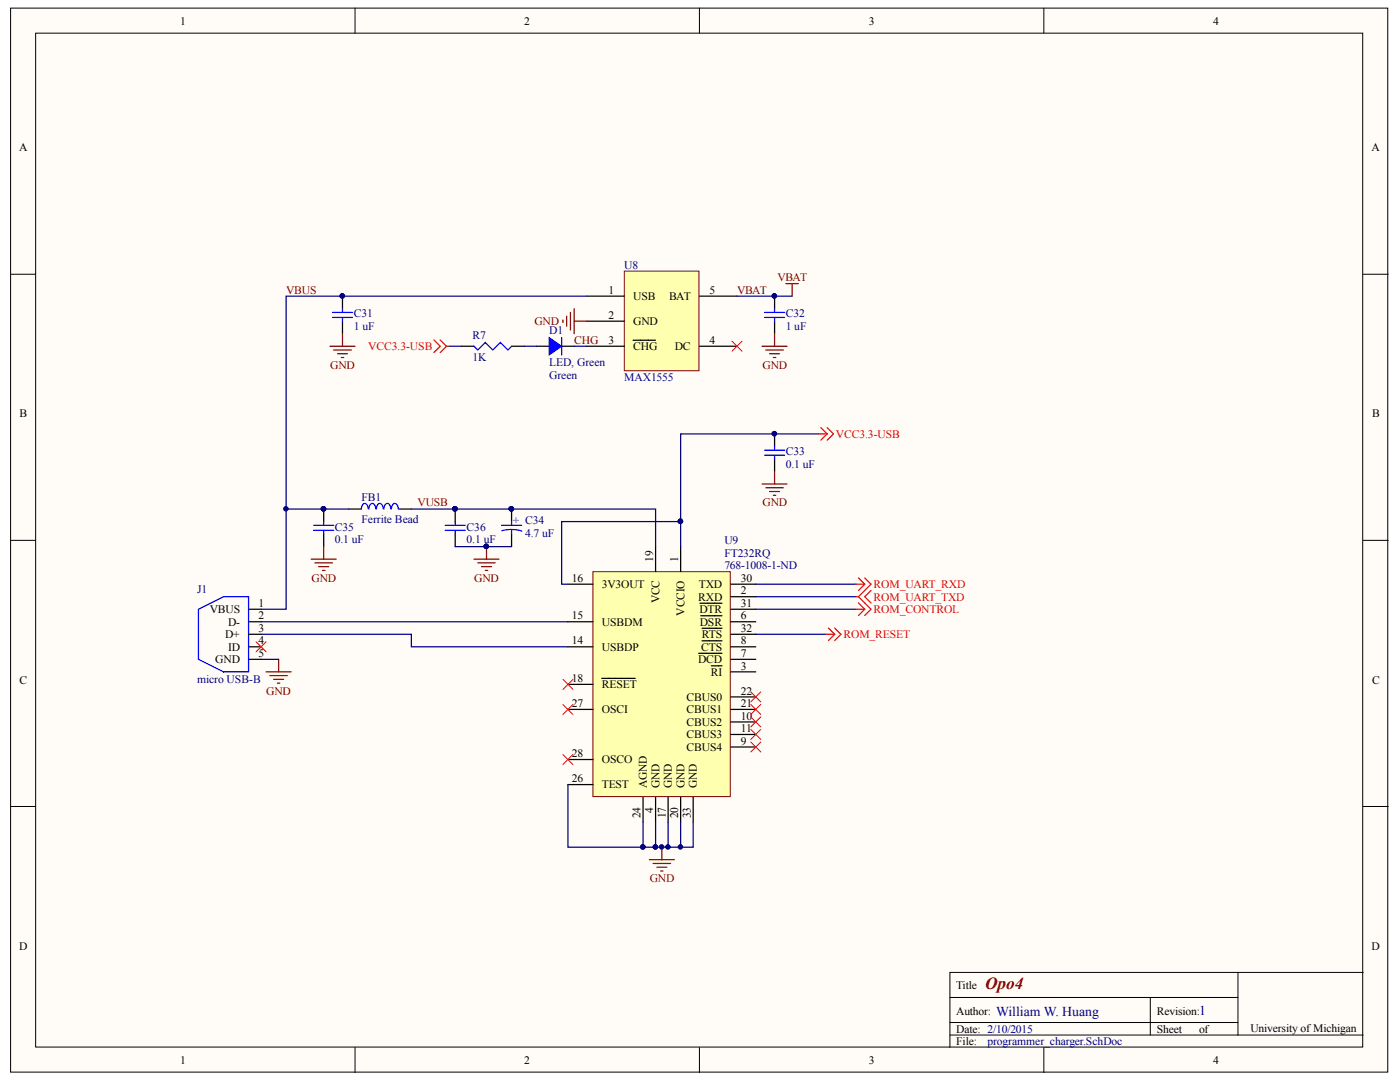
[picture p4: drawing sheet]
<svg xmlns="http://www.w3.org/2000/svg" width="279mm" height="216mm" viewBox="0 0 279 216" stroke-linecap="round" stroke-linejoin="round" font-family="sans-serif">
<defs><g id="words">
<text font-size="3.4" fill="#800000" x="196.6" y="197.3">Opo4</text>
<g font-size="2.7" fill="#000080">
<text x="198.8" y="202.7">William W. Huang</text>
<text x="239.3" y="202.4">1</text>
</g>
<g font-size="2.3">
<text x="36" y="4.9">1</text>
<text x="104.6" y="4.9">2</text>
<text x="173.4" y="4.9">3</text>
<text x="242.1" y="4.9">4</text>
<text x="3.8" y="30.2">A</text>
<text x="273.7" y="30.2">A</text>
<text x="121.5" y="58.6">1</text>
<text x="126.4" y="59.9">USB</text>
<text x="133.6" y="59.9">BAT</text>
<text x="141.6" y="58.6">5</text>
<text x="121.5" y="63.6">2</text>
<text x="126.4" y="64.9">GND</text>
<text x="121.5" y="68.6">3</text>
<text x="126.4" y="69.8">CHG</text>
<text x="134.7" y="69.8">DC</text>
<text x="141.6" y="68.6">4</text>
<text x="3.9" y="83.3">B</text>
<text x="273.8" y="83.3">B</text>
<text x="130.4" y="112" transform="rotate(-90 130.4 112)">19</text>
<text x="135.3" y="112" transform="rotate(-90 135.3 112)">1</text>
<text x="114.1" y="116.1">16</text>
<text x="120.1" y="117.3">3V3OUT</text>
<text x="139.3" y="119.8">RXD</text>
<text x="139.5" y="117.3">TXD</text>
<text x="147.9" y="118.6">2</text>
<text x="147.9" y="116.1">30</text>
<text x="41.9" y="122.4">VBUS</text>
<text x="45.5" y="124.8">D-</text>
<text x="51.6" y="121.1">1</text>
<text x="51.6" y="123.5">2</text>
<text x="114.1" y="123.5">15</text>
<text x="120.1" y="124.8">USBDM</text>
<text x="131.6" y="120.4" transform="rotate(-90 131.6 120.4)">VCC</text>
<text x="136.6" y="122.9" transform="rotate(-90 136.6 122.9)">VCCIO</text>
<text x="139.6" y="122.4">DTR</text>
<text x="139.7" y="124.8">DSR</text>
<text x="147.9" y="123.5">6</text>
<text x="147.9" y="121.1">31</text>
<text x="44.9" y="127.4">D+</text>
<text x="45.5" y="129.8">ID</text>
<text x="51.6" y="126.1">3</text>
<text x="51.6" y="128.5">4</text>
<text x="51.6" y="131.1">5</text>
<text x="114.1" y="128.5">14</text>
<text x="120.1" y="129.8">USBDP</text>
<text x="139.9" y="129.8">CTS</text>
<text x="140.1" y="127.4">RTS</text>
<text x="147.9" y="131.1">7</text>
<text x="147.9" y="128.5">8</text>
<text x="147.9" y="126.1">32</text>
<text x="3.9" y="136.4">C</text>
<text x="43" y="132.3">GND</text>
<text x="114.1" y="136.1">18</text>
<text x="120.1" y="137.3">RESET</text>
<text x="139.3" y="132.3">DCD</text>
<text x="141.9" y="134.8">RI</text>
<text x="147.9" y="133.6">3</text>
<text x="273.8" y="136.4">C</text>
<text x="114.1" y="141.1">27</text>
<text x="120.1" y="142.3">OSCI</text>
<text x="137" y="142.3">CBUS1</text>
<text x="137" y="139.8">CBUS0</text>
<text x="147.9" y="143.6">10</text>
<text x="147.9" y="141.1">21</text>
<text x="147.9" y="138.6">22</text>
<text x="137" y="149.8">CBUS4</text>
<text x="137" y="144.9">CBUS2</text>
<text x="137" y="147.3">CBUS3</text>
<text x="147.9" y="148.6">9</text>
<text x="147.9" y="146">11</text>
<text x="114.1" y="151">28</text>
<text x="120.1" y="152.3">OSCO</text>
<text x="114.1" y="156.1">26</text>
<text x="120.1" y="157.3">TEST</text>
<text x="129.1" y="157.3" transform="rotate(-90 129.1 157.3)">AGND</text>
<text x="131.6" y="157.3" transform="rotate(-90 131.6 157.3)">GND</text>
<text x="134.1" y="157.3" transform="rotate(-90 134.1 157.3)">GND</text>
<text x="136.6" y="157.3" transform="rotate(-90 136.6 157.3)">GND</text>
<text x="139.1" y="157.3" transform="rotate(-90 139.1 157.3)">GND</text>
<text x="127.8" y="163.3" transform="rotate(-90 127.8 163.3)">24</text>
<text x="130.4" y="162.2" transform="rotate(-90 130.4 162.2)">4</text>
<text x="132.9" y="163.3" transform="rotate(-90 132.9 163.3)">17</text>
<text x="135.3" y="163.3" transform="rotate(-90 135.3 163.3)">20</text>
<text x="137.9" y="163.3" transform="rotate(-90 137.9 163.3)">33</text>
<text x="3.8" y="189.5">D</text>
<text x="273.7" y="189.5">D</text>
<text x="190.8" y="197.3">Title</text>
<text x="190.8" y="202.5">Author:</text>
<text x="230.8" y="202.5">Revision:</text>
<text x="190.8" y="206.1">Date: 2/10/2015</text>
<text x="190.8" y="208.5">File:</text>
<text x="230.8" y="206.1">Sheet</text>
<text x="239.3" y="206.1">of</text>
<text x="249.5" y="205.8">University of Michigan</text>
<text x="36" y="212.3">1</text>
<text x="104.6" y="212.3">2</text>
<text x="173.4" y="212.3">3</text>
<text x="242.1" y="212.3">4</text>
</g>
<g font-size="2.3" fill="#000080">
<text x="124.6" y="53.6">U8</text>
<text x="70.6" y="65.9">1 uF</text>
<text x="70.6" y="63.3">C31</text>
<text x="156.8" y="65.9">1 uF</text>
<text x="156.8" y="63.3">C32</text>
<text x="94.3" y="67.6">R7</text>
<text x="109.6" y="66.6">D1</text>
<text x="94.3" y="72.1">1K</text>
<text x="109.6" y="75.6">Green</text>
<text x="109.6" y="73.1">LED, Green</text>
<text x="124.6" y="76.1">MAX1555</text>
<text x="156.8" y="93.4">0.1 uF</text>
<text x="156.8" y="90.8">C33</text>
<text x="72.2" y="100">FB1</text>
<text x="66.8" y="105.9">C35</text>
<text x="72.2" y="104.4">Ferrite Bead</text>
<text x="93.1" y="105.9">C36</text>
<text x="104.8" y="107.1">4.7 uF</text>
<text x="66.8" y="108.3">0.1 uF</text>
<text x="93.1" y="108.3">0.1 uF</text>
<text x="144.6" y="113.6">768-1008-1-ND</text>
<text x="144.6" y="108.6">U9</text>
<text x="144.6" y="111.1">FT232RQ</text>
<text x="39.3" y="118.3">J1</text>
<text x="39.3" y="136.3">micro USB-B</text>
<text x="197.1" y="208.5">programmer_charger.SchDoc</text>
</g>
<g font-size="2.3" fill="#800000">
<text x="57.1" y="58.6">VBUS</text>
<text x="147.1" y="58.6">VBAT</text>
<text x="155.1" y="56.1">VBAT</text>
<text x="106.7" y="64.9">GND</text>
<text x="114.6" y="68.6">CHG</text>
<text x="65.9" y="73.6">GND</text>
<text x="152.2" y="73.6">GND</text>
<text x="83.3" y="101.1">VUSB</text>
<text x="152.2" y="101.1">GND</text>
<text x="62.2" y="116.1">GND</text>
<text x="94.7" y="116.1">GND</text>
<text x="53.1" y="138.6">GND</text>
<text x="129.7" y="176.1">GND</text>
</g>
<g font-size="2.3" fill="#f00">
<text x="73.5" y="69.8">VCC3.3-USB</text>
<text x="166.8" y="87.4">VCC3.3-USB</text>
<text x="174.3" y="119.8">ROM_UART_TXD</text>
<text x="174.3" y="117.3">ROM_UART_RXD</text>
<text x="174.3" y="122.4">ROM_CONTROL</text>
<text x="168.3" y="127.4">ROM_RESET</text>
</g>
<text font-size="2.3" fill="#00f" x="102.4" y="104.6">+ C34</text>
</g></defs>
<g fill="#fffcf8" stroke="#000" stroke-width=".2">
<path d="M2.1 1.6h274.9v212.3h-274.9z"/>
<path d="M7.1 6.6h264.9v202.3h-264.9z"/>
</g>
<g fill="none" stroke="#000" stroke-width=".2">
<path d="M70.9 1.6v5M139.6 1.6v5M208.3 1.6v5M2.1 54.7h5M272.1 54.7h5M2.1 107.8h5M272.1 107.8h5M2.1 160.9h5M272.1 160.9h5M189.6 199h57.5M229.6 199v7.5M247.1 194h-57.5v15"/>
<path d="M272.1 194h-25v12.5M70.9 209v5M139.6 209v5M189.6 206.5h82.5M189.6 204h57.5M208.3 209v5"/>
</g>
<path d="M118.3 114.1h27.4v44.9h-27.4z" fill="#ffffb0" stroke="#800000" stroke-width=".2"/>
<g fill="none" stroke="#000" stroke-width=".25">
<path d="M113.3 116.6h5M130.8 109.1v5M135.8 109.1v5M145.8 119.1h5M145.8 116.6h5M113.3 124.1h5M113.3 129.1h5M113.3 136.6h5M120.1 135.4h6.7M139.4 130.4h4.7M139.7 120.4h4.4M139.9 122.9h4.2"/>
<path d="M140.1 127.9h4M140.1 125.4h4M142 132.9h2.1M145.8 134.1h5M145.8 124.1h5M145.8 131.6h5M145.8 129.1h5M145.8 139.1h5M145.8 121.6h5M145.8 126.6h5M113.3 141.6h5M113.3 156.6h5"/>
<path d="M113.3 151.6h5M128.3 159.1v4.9M130.8 159.1v4.9M133.3 159.1v4.9M135.8 159.1v4.9M138.3 159.1v4.9M145.8 149.1h5M145.8 144.1h5M145.8 146.6h5M145.8 141.6h5"/>
</g>
<path d="M124.6 54.1h14.9v19.9h-14.9z" fill="#ffffb0" stroke="#800000" stroke-width=".2"/>
<g fill="none" stroke="#000" stroke-width=".25">
<path d="M68.4 59.1v2.5M117.1 59.1h7.5M139.6 59.1h7.5M154.6 59.1v2.5M68.4 64.1v2.5M92.1 69.1h2.5M102.1 69.1h2.5M107.1 69.1h2.5M112.1 69.1h2.5M117.1 64.1h7.5M117.1 69.1h7.5M126.3 67.9h4.5"/>
<path d="M139.6 69.1h7.5M154.6 64.1v2.5M154.6 86.6v2.5M154.6 91.6v2.5M64.6 101.6v2.5M64.6 106.6v2.5M69.6 101.6h2.5M79.6 101.6h2.5M90.8 101.6v2.5M90.8 106.6v2.5M102.1 101.6v2.5M102.1 106.6v2.5"/>
<path d="M49.6 121.6h2.5M49.6 124.1h2.5M49.6 126.6h2.5M49.6 129.1h2.5M49.6 131.6h2.5"/>
</g>
<g fill="none" stroke="#800000" stroke-width=".25">
<path d="M156.8 56.6h2.5M158.1 56.6v2.5M65.9 69.1h5M66.6 69.8h3.5M67.4 70.6h2M68.1 71.3h.5M68.4 66.6v2.5M112.3 63.8v.5M113.1 63.1v2M113.8 62.3v3.5M114.6 61.6v5M114.6 64.1h2.5"/>
<path d="M152.1 69.1h5M152.8 69.8h3.5M153.6 70.6h2M154.3 71.3h.5M154.6 66.6v2.5M152.1 96.6h5M152.8 97.3h3.5M153.6 98.1h2M154.3 98.8h.5M154.6 94.1v2.5M62.1 111.6h5M62.9 112.3h3.5"/>
<path d="M63.6 113.1h2M64.4 113.8h.5M64.6 109.1v2.5M94.6 111.6h5M95.3 112.3h3.5M96.1 113.1h2M96.8 113.8h.5M97.1 109.1v2.5M53.1 134.1h5M53.9 134.8h3.5M54.6 135.6h2M55.4 136.3h.5"/>
<path d="M55.6 131.6v2.5M129.6 171.5h5M130.3 172.3h3.5M131.1 173h2M131.8 173.8h.5M132.1 169v2.5"/>
</g>
<g fill="none" stroke="#00f" stroke-width=".25">
<path d="M66.4 63.3h4M66.4 62.3h4M68.4 61.6v.7M68.4 63.3v.8M94.6 69.1l.7 .7 1.5-1.5 1.5 1.5 1.5-1.5 1.5 1.5 .8-.7M112.1 67.3v3.5M152.6 63.3h4M152.6 62.3h4M154.6 61.6v.7M154.6 63.3v.8M152.6 90.8h4M152.6 89.8h4"/>
<path d="M154.6 89.1v.7M154.6 90.8v.8M62.6 105.8h4M62.6 104.8h4M64.6 104.1v.7M64.6 105.8v.8M73.5 101.5a.82 .82 0 0 0-1-1l-.3 .6-.1 .5M75 101.5a.82 .82 0 0 0-1-1l-.3 .6-.1 .5M76.5 101.5a.82 .82 0 0 0-1-1l-.3 .6-.1 .5M78 101.5a.82 .82 0 0 0-1-1l-.3 .6-.1 .5M79.5 101.5a.82 .82 0 0 0-1-1l-.3 .6-.1 .5M88.8 105.8h4"/>
<path d="M88.8 104.8h4M90.8 104.1v.7M90.8 105.8v.8M100.1 104.8h4M100.1 105.9a6.9 6.9 0 0 1 4 .1M102.1 104.1v.7M102.1 105.8v.8M39.6 121.6l5-2.5h5v15h-5l-5-2.5z"/>
</g>
<g fill="#000080" stroke="#000080" stroke-width=".2">
<circle cx="132" cy="169" r=".45"/>
<circle cx="68.3" cy="59" r=".45"/>
<circle cx="154.5" cy="59" r=".45"/>
<circle cx="64.6" cy="101.5" r=".45"/>
<circle cx="90.8" cy="101.5" r=".45"/>
<circle cx="102" cy="101.5" r=".45"/>
<circle cx="97" cy="109" r=".45"/>
<circle cx="57.1" cy="101.5" r=".45"/>
<circle cx="135.8" cy="169" r=".45"/>
<circle cx="133.3" cy="169" r=".45"/>
<circle cx="130.8" cy="169" r=".45"/>
<circle cx="128.3" cy="169" r=".45"/>
<circle cx="135.8" cy="104" r=".45"/>
<circle cx="154.5" cy="86.5" r=".45"/>
</g>
<g fill="none" stroke="#f00" stroke-width=".2">
<path d="M146.1 68.1l2 2M148.1 68.1l-2 2M51.1 128.1l2 2M53.1 128.1l-2 2M112.3 135.6l2 2M114.3 135.6l-2 2M149.8 138.1l2 2M151.8 138.1l-2 2M112.3 150.6l2 2M112.3 140.6l2 2M114.3 150.6l-2 2M114.3 140.6l-2 2"/>
<path d="M149.8 140.6l2 2M149.8 143.1l2 2M149.8 145.6l2 2M149.8 148.1l2 2M151.8 140.6l-2 2M151.8 143.1l-2 2M151.8 145.6l-2 2M151.8 148.1l-2 2"/>
</g>
<g fill="none" stroke="#000080" stroke-width=".25">
<path d="M117.1 59.1h-60v62.5h-5M147.1 59.1h11M89.6 69.1h2.5M104.6 69.1h2.5M114.6 69.1h2.5M163.3 86.6h-27.5v17.5M57.1 101.6h12.5M82.1 101.6h48.7v7.5M90.8 109.1h11.3M135.8 104.1h-23.7v12.5h1.2M135.8 104.1v5M150.8 119.1h20"/>
<path d="M150.8 116.6h20M52.1 126.6h30v2.5h31.2M52.1 124.1h61.2M52.1 131.6h3.5M150.8 126.6h14M150.8 121.6h20M113.3 156.6v12.4h15M128.3 164v5h2.5M130.8 164v5h7.5v-5M133.3 164v5M135.8 164v5"/>
</g>
<g fill="none" stroke="#f00" stroke-width=".25">
<path d="M86.6 67.8l1.2 1.3-1.2 1.2M87.8 67.8l1.3 1.3M89.1 69.1l-1.3 1.2M89.1 69.1h.5M163.3 86.6h1.8M163.8 85.3l1.3 1.3M165.1 86.6l-1.3 1.2M165.1 85.3l1.2 1.3-1.2 1.2M170.8 119.1h.5M170.8 116.6h1.8M171.3 119.1l2.5 2.5-1.2 1.2M171.3 115.3l1.3 1.3"/>
<path d="M172.6 115.3l1.2 1.3-2.5 2.5M172.6 116.6l-1.3 1.2M173.8 117.8l-1.2 1.3 1.2 1.2M164.8 126.6h1.8M165.3 125.3l1.3 1.3M166.6 126.6l-1.3 1.2M166.6 125.3l1.2 1.3-1.2 1.2M170.8 121.6h1.8M171.3 120.3l1.3 1.3M172.6 121.6l-1.3 1.2"/>
</g>
<path d="M109.6 67.3l2.5 1.8-2.5 1.7z" fill="#00f" stroke="#00f" stroke-width=".2"/>
<use href="#words"/>
</svg>
